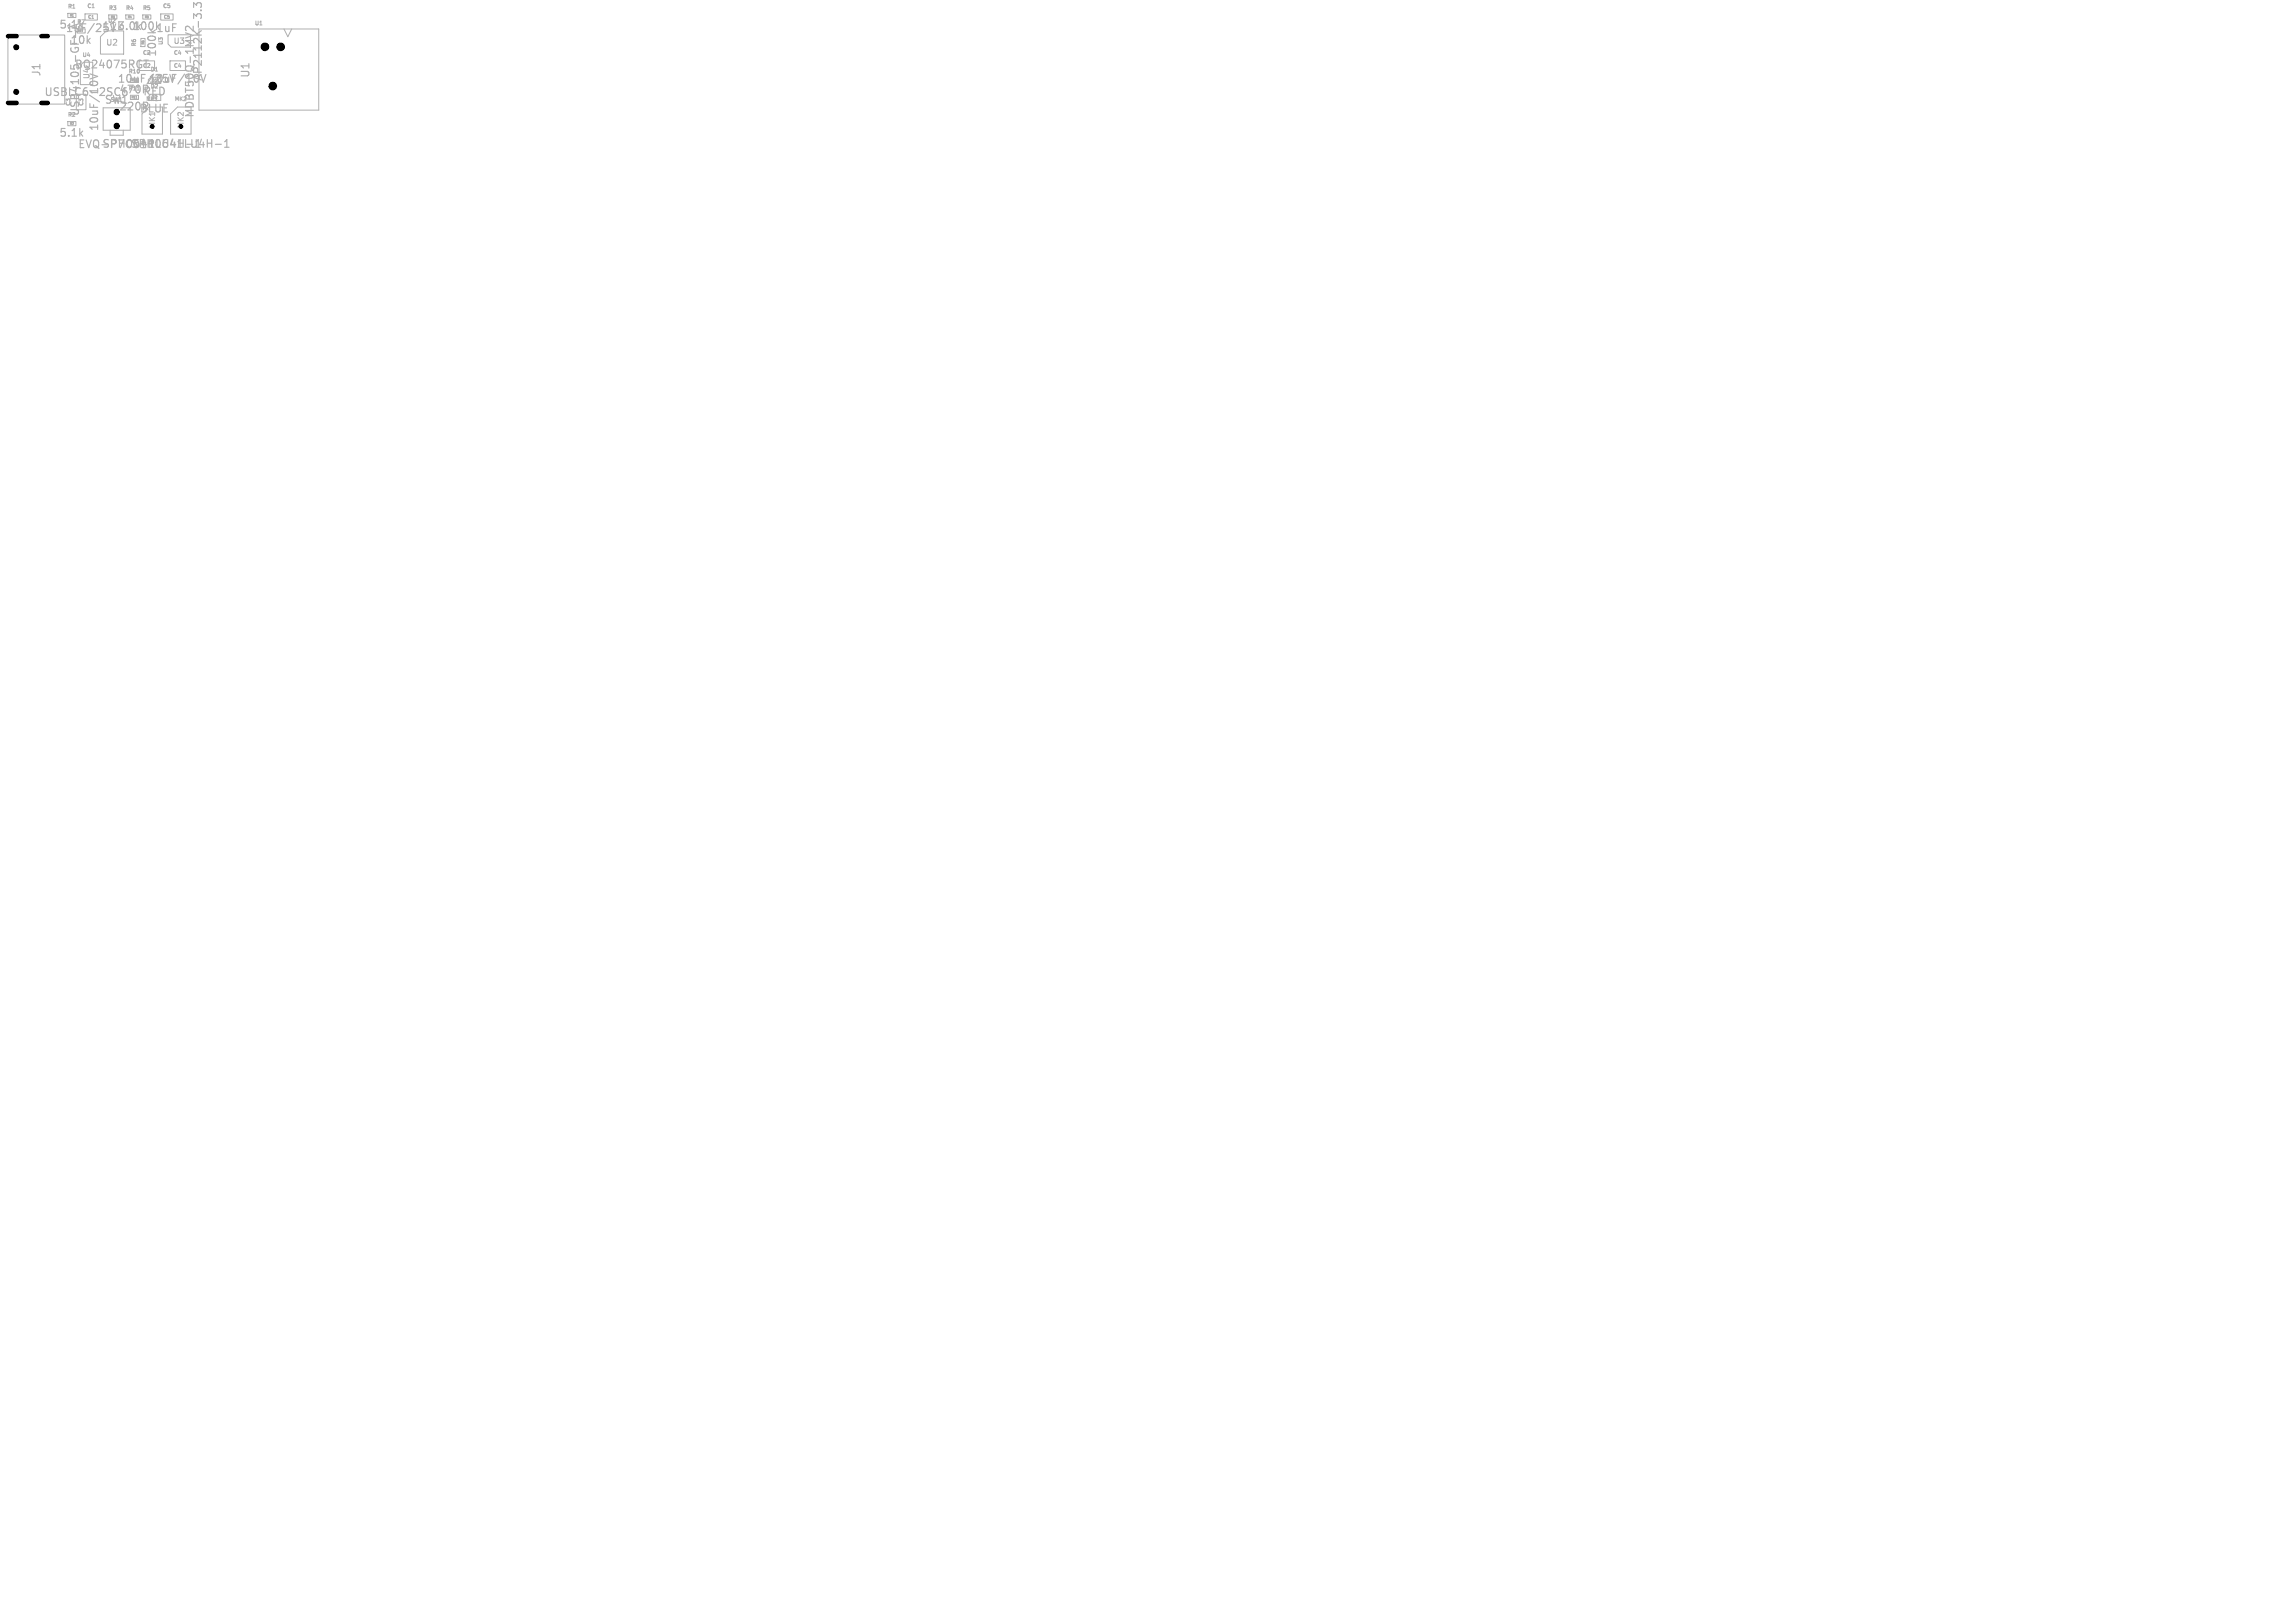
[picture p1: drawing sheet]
<svg xmlns="http://www.w3.org/2000/svg" width="297mm" height="210mm" viewBox="0 0 297 210" stroke-linecap="round" stroke-linejoin="round" font-family="sans-serif">
<defs><g id="words">
<g font-size="1.4" fill="#afafaf">
<text x="7.6" y="3.9">5.1k</text>
<text x="8.4" y="4.4">1uF/25V11k3.0k</text>
<text x="9" y="5.9">10k</text>
<text x="17" y="4.1">100k1uF</text>
<text x="5.4" y="10" transform="rotate(-90 5.4 10)">J1</text>
<text x="9.6" y="9.1">BQ24075RGT</text>
<text x="15.1" y="10.9">10uF/25V</text>
<text x="19.1" y="10.9">10uF/10V</text>
<text x="20.4" y="7.5" transform="rotate(-90 20.4 7.5)">100k</text>
<text x="26.3" y="10.6" transform="rotate(-90 26.3 10.6)">AP2112K-3.3</text>
<text x="32.5" y="10.2" transform="rotate(-90 32.5 10.2)">U1</text>
<text x="5.6" y="12.6">USBLC6-2SC6</text>
<text x="7.6" y="17.9">5.1k</text>
<text x="10.4" y="15.1" transform="rotate(-90 10.4 15.1)">USB4105-GF-A</text>
<text x="12.9" y="17.1" transform="rotate(-90 12.9 17.1)">10uF/10V</text>
<text x="13.5" y="13.6">SW1</text>
<text x="15.3" y="14.5">220R</text>
<text x="15.3" y="12.3">470RRED</text>
<text x="18" y="14.8">BLUE</text>
<text x="25.3" y="15.3" transform="rotate(-90 25.3 15.3)">MDBT50Q-1MV2</text>
<text x="10" y="19.4">EVQ-P7C01P</text>
<text x="16.8" y="19.3">SPH0641LU4H-1</text>
</g>
<g font-size="1" fill="#afafaf">
<text x="22.4" y="5.8">U3</text>
<text x="11.7" y="10.3" transform="rotate(-90 11.7 10.3)">U4</text>
<text x="13.7" y="6">U2</text>
</g>
<g font-size="1">
<text x="20.2" y="16.7" transform="rotate(-90 20.2 16.7)">MK1</text>
<text x="23.9" y="16.7" transform="rotate(-90 23.9 16.7)">MK2</text>
</g>
<g font-size=".7" fill="#afafaf">
<text x="8.7" y="1.2">R1</text>
<text x="9.9" y="3.2">R7</text>
<text x="11.2" y="1.1">C1</text>
<text x="13.9" y="3">U2</text>
<text x="14" y="1.4">R3</text>
<text x="16.2" y="1.4">R4</text>
<text x="18.4" y="1.4">R5</text>
<text x="21" y="1.1">C5</text>
<text x="21.2" y="5.9" transform="rotate(-90 21.2 5.9)">U3</text>
<text x="32.9" y="3.4">U1</text>
<text x="10.6" y="7.5">U4</text>
<text x="16.6" y="11.8">R11</text>
<text x="16.6" y="9.6">R10</text>
<text x="17.7" y="6.1" transform="rotate(-90 17.7 6.1)">R6</text>
<text x="18.4" y="7.2">C2</text>
<text x="18.4" y="8.9">C2</text>
<text x="19.4" y="11.5">D2</text>
<text x="19.4" y="9.3">D1</text>
<text x="22.4" y="7.2">C4</text>
<text x="22.4" y="8.9">C4</text>
<text x="8.7" y="15.2">R2</text>
<text x="9.2" y="13.8" transform="rotate(-90 9.2 13.8)">C3</text>
<text x="10.9" y="13.8" transform="rotate(-90 10.9 13.8)">C3</text>
<text x="14.3" y="13.3">SW1</text>
<text x="18.9" y="13.2">MK1</text>
<text x="22.6" y="13.2">MK2</text>
</g>
<g font-size=".6" fill="#afafaf">
<text x="11.4" y="2.5">C1</text>
<text x="21.2" y="2.5">C5</text>
<text x="19.6" y="10.7">D1</text>
<text x="19.6" y="12.9">D2</text>
</g>
<g font-size=".4" fill="#afafaf">
<text x="9" y="2.2">R1</text>
<text x="10.2" y="4.2">R7</text>
<text x="14.3" y="2.4">R3</text>
<text x="16.5" y="2.4">R4</text>
<text x="18.7" y="5.8" transform="rotate(-90 18.7 5.8)">R6</text>
<text x="18.7" y="2.4">R5</text>
<text x="17" y="10.6">R10</text>
<text x="9" y="16.2">R2</text>
<text x="17" y="12.8">R11</text>
</g>
</g></defs>
<g fill="none" stroke="#afafaf" stroke-width=".15">
<path d="M10.4 17.2l.3 .4M10.7 17l-.4 .3M11.6 9.6l1 .3-1 .3M11.8 10.6h-.1M12 10.5l.5 .1M18.6 7.8h.6M18.9 7.8v1M24.1 4l-.1-.4 .1-.2h.2l.7 .6M25.1 1v-.7l.3 .4 .1-.3h.5l.1 .1-.1 .5M25.4 2.1l-.3-.3v.6M25.5 1.9l.1-.1 .4 .1M26 1.3h.1"/>
<path d="M27.9 18.7h.7M29.1 19.1h.5M29.1 18.3l.3-.2v1"/>
</g>
<g fill="none" stroke="#afafaf" stroke-width=".13">
<path d="M1 4.5h7.4v9h-7.4zM8.8 15.7h1v.6h-1zM8.8 1.7h1v.6h-1zM9.9 12.2h1.2v2h-1.2zM10.8 8.1h1.2v2.9h-1.6v-2.5zM11 1.8h1.6v.8h-1.6zM13 4.8l.7-.8h2.3v3h-3zM13.3 14h3.6v2.9h-3.6zM14.1 1.9h1v.6h-1zM14.3 16.9v.6h1.6v-.6M16.3 1.9h1v.6h-1zM18 7.9h2v1.2h-2z"/>
<path d="M18.2 5h.6v1h-.6zM18.5 1.9h1v.6h-1zM20.8 1.8h1.6v.8h-1.6zM21 13.9v3.5h-2.6v-2.7M21.7 4.5h3v1.6h-2.5l-.5-.4zM22 7.9h2v1.2h-2zM22.1 14.7l.9-.8h1.7v3.5h-2.6zM25.7 3.8h15.5v10.5h-15.5zM36.7 3.8l.5 1 .6-1"/>
</g>
<g fill="#000" stroke="#000" stroke-width=".13">
<circle cx="2.1" cy="6.1" r=".32"/>
<circle cx="2.1" cy="11.9" r=".33"/>
<circle cx="15.1" cy="14.5" r=".35"/>
<circle cx="15.1" cy="16.3" r=".35"/>
<circle cx="34.3" cy="6.1" r=".5"/>
<circle cx="35.3" cy="11.1" r=".5"/>
<circle cx="36.3" cy="6.1" r=".5"/>
</g>
<path d="M1 13.3h1.1M1 4.7h1.1M5.4 13.3h.8M5.4 4.7h.8" fill="none" stroke="#000" stroke-width=".6"/>
<use href="#words"/>
</svg>
